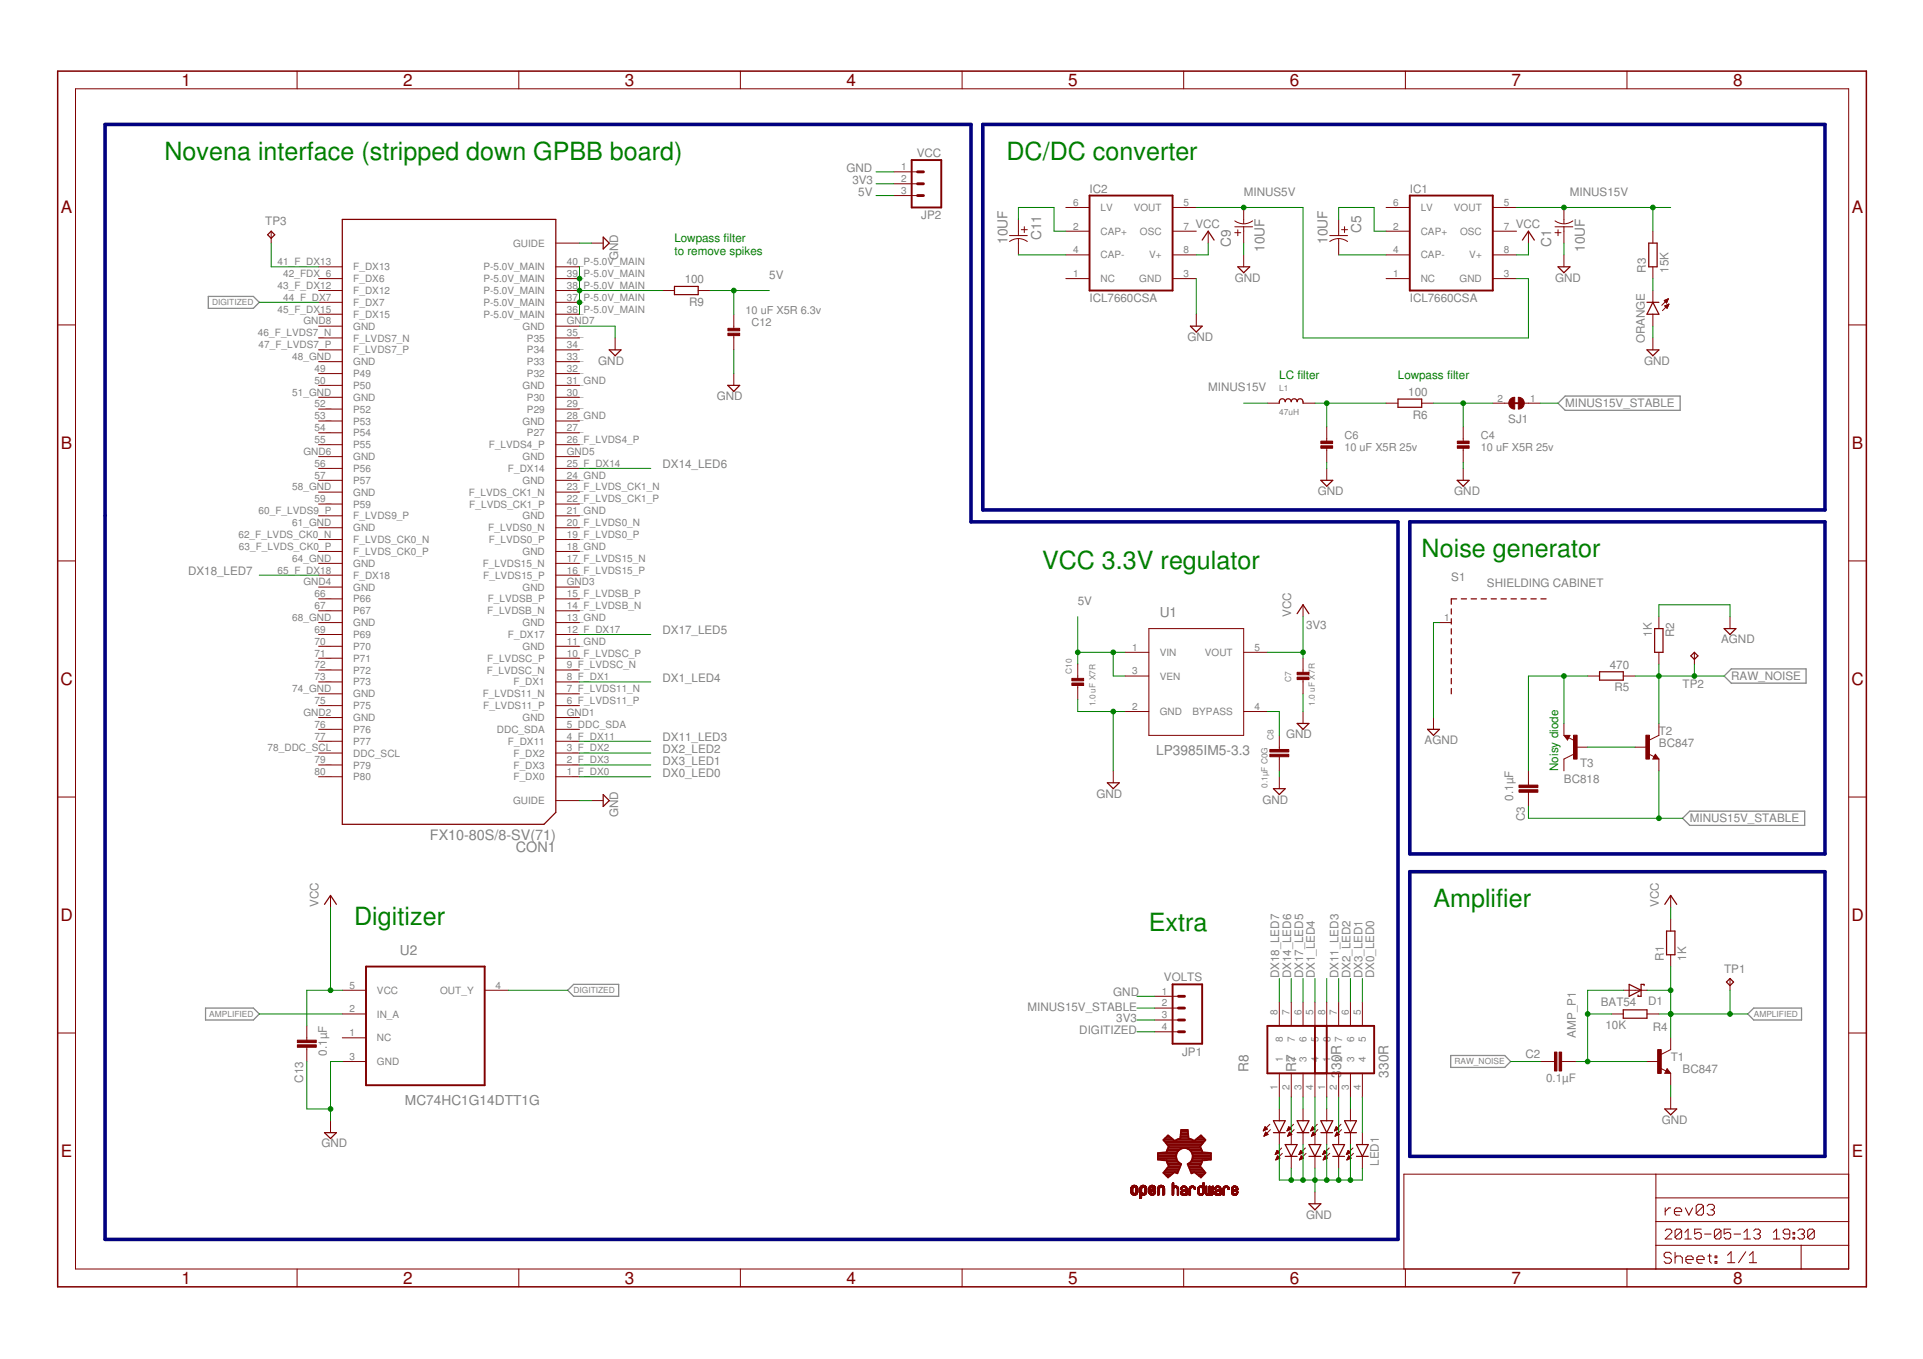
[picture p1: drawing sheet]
<svg xmlns="http://www.w3.org/2000/svg" width="297mm" height="210mm" viewBox="0 0 297 210" stroke-linecap="round" stroke-linejoin="round" font-family="sans-serif">
<defs><g id="words">
<g font-size="3.9" fill="#008000">
<text x="25.4" y="24.7">Novena interface (stripped down GPBB board)</text>
<text x="155.5" y="24.7">DC/DC converter</text>
<text x="161" y="87.9">VCC 3.3V regulator</text>
<text x="219.6" y="86.1">Noise generator</text>
<text x="54.7" y="142.9">Digitizer</text>
<text x="177.5" y="143.8">Extra</text>
<text x="221.4" y="140.1">Amplifier</text>
</g>
<g font-size="2.6" fill="#800000">
<text x="28" y="13.3">1</text>
<text x="62.3" y="13.3">2</text>
<text x="96.5" y="13.3">3</text>
<text x="130.7" y="13.3">4</text>
<text x="165" y="13.3">5</text>
<text x="199.2" y="13.3">6</text>
<text x="233.5" y="13.3">7</text>
<text x="267.7" y="13.3">8</text>
<text x="9.4" y="32.9">A</text>
<text x="286.1" y="32.9">A</text>
<text x="9.4" y="69.3">B</text>
<text x="286.1" y="69.3">B</text>
<text x="9.3" y="105.8">C</text>
<text x="286" y="105.8">C</text>
<text x="9.3" y="142.3">D</text>
<text x="286" y="142.3">D</text>
<text x="9.4" y="178.7">E</text>
<text x="286.1" y="178.7">E</text>
<text x="28" y="198.3">1</text>
<text x="62.3" y="198.3">2</text>
<text x="96.5" y="198.3">3</text>
<text x="130.7" y="198.3">4</text>
<text x="165" y="198.3">5</text>
<text x="199.2" y="198.3">6</text>
<text x="233.5" y="198.3">7</text>
<text x="267.7" y="198.3">8</text>
</g>
<g font-size="2.2" fill="#808080">
<text x="66.4" y="129.8">FX10-80S/8-SV(71)</text>
<text x="79.7" y="131.6">CON1</text>
</g>
<g font-size="2.1" fill="#808080">
<text x="210.3" y="35.9" transform="rotate(-90 210.3 35.9)">C5</text>
<text x="155.6" y="37.7" transform="rotate(-90 155.6 37.7)">10UF</text>
<text x="160.8" y="37.1" transform="rotate(-90 160.8 37.1)">C11</text>
<text x="190.1" y="38.2" transform="rotate(-90 190.1 38.2)">C9</text>
<text x="195.3" y="38.9" transform="rotate(-90 195.3 38.9)">10UF</text>
<text x="205.1" y="37.7" transform="rotate(-90 205.1 37.7)">10UF</text>
<text x="239.6" y="38.2" transform="rotate(-90 239.6 38.2)">C1</text>
<text x="244.8" y="38.9" transform="rotate(-90 244.8 38.9)">10UF</text>
<text x="179.1" y="95.3">U1</text>
<text x="178.6" y="116.7">LP3985IM5-3.3</text>
<text x="61.8" y="147.6">U2</text>
<text x="192.9" y="165.5" transform="rotate(-90 192.9 165.5)">R8</text>
<text x="200.2" y="165.5" transform="rotate(-90 200.2 165.5)">R7</text>
<text x="207.2" y="166.4" transform="rotate(-90 207.2 166.4)">3</text>
<text x="207.2" y="165.3" transform="rotate(-90 207.2 165.3)">30R</text>
<text x="214.5" y="166.4" transform="rotate(-90 214.5 166.4)">330R</text>
<text x="62.6" y="170.7">MC74HC1G14DTT1G</text>
</g>
<g font-size="1.8" fill="#808080">
<text x="130.7" y="26.6">GND</text>
<text x="131.7" y="28.4">3V3</text>
<text x="141.6" y="24.2">VCC</text>
<text x="168.3" y="29.8">IC2</text>
<text x="217.8" y="29.8">IC1</text>
<text x="41" y="34.8">TP3</text>
<text x="132.6" y="30.2">5V</text>
<text x="142.3" y="33.9">JP2</text>
<text x="184.7" y="35.2">VCC</text>
<text x="192.1" y="30.2">MINUS5V</text>
<text x="234.1" y="35.2">VCC</text>
<text x="242.5" y="30.2">MINUS15V</text>
<text x="95.5" y="40.1" transform="rotate(-90 95.5 40.1)">GND</text>
<text x="105.8" y="43.8">100</text>
<text x="106.5" y="47.2">R9</text>
<text x="118.8" y="43">5V</text>
<text x="168.3" y="46.7">ICL7660CSA</text>
<text x="190.7" y="43.5">GND</text>
<text x="217.8" y="46.7">ICL7660CSA</text>
<text x="240.2" y="43.5">GND</text>
<text x="254.2" y="42.1" transform="rotate(-90 254.2 42.1)">R3</text>
<text x="257.7" y="42.1" transform="rotate(-90 257.7 42.1)">15K</text>
<text x="183.4" y="52.7">GND</text>
<text x="254" y="53" transform="rotate(-90 254 53)">ORANGE</text>
<text x="92.4" y="56.3">GND</text>
<text x="253.9" y="56.3">GND</text>
<text x="110.7" y="61.8">GND</text>
<text x="186.6" y="60.4">MINUS15V</text>
<text x="217.5" y="61.2">100</text>
<text x="218.2" y="64.6">R6</text>
<text x="233" y="65.4">SJ1</text>
<text x="241.8" y="62.9">MINUS15V_STABLE</text>
<text x="102.3" y="72.4">DX14_LED6</text>
<text x="203.6" y="76.5">GND</text>
<text x="224.6" y="76.5">GND</text>
<text x="29.1" y="88.8">DX18_LED7</text>
<text x="224.2" y="89.8">S1</text>
<text x="166.5" y="93.4">5V</text>
<text x="199.4" y="95.3" transform="rotate(-90 199.4 95.3)">VCC</text>
<text x="229.7" y="90.7">SHIELDING CABINET</text>
<text x="102.3" y="98">DX17_LED5</text>
<text x="201.7" y="97.1">3V3</text>
<text x="255.1" y="98.4" transform="rotate(-90 255.1 98.4)">1K</text>
<text x="258.6" y="98.5" transform="rotate(-90 258.6 98.5)">R2</text>
<text x="265.9" y="99.4">AGND</text>
<text x="102.3" y="105.3">DX1_LED4</text>
<text x="248.7" y="103.3">470</text>
<text x="249.4" y="106.8">R5</text>
<text x="259.9" y="106.2">TP2</text>
<text x="267.4" y="105.1">RAW_NOISE</text>
<text x="256.2" y="113.6">T2</text>
<text x="102.3" y="120">DX0_LED0</text>
<text x="102.3" y="118.2">DX3_LED1</text>
<text x="102.3" y="116.3">DX2_LED2</text>
<text x="102.3" y="114.5">DX11_LED3</text>
<text x="198.7" y="114">GND</text>
<text x="220.1" y="114.9">AGND</text>
<text x="244.1" y="118.5">T3</text>
<text x="256.2" y="115.4">BC847</text>
<text x="169.4" y="123.2">GND</text>
<text x="195" y="124.1">GND</text>
<text x="233.7" y="123.7" transform="rotate(-90 233.7 123.7)">0.1µF</text>
<text x="241.6" y="120.9">BC818</text>
<text x="95.5" y="126.3" transform="rotate(-90 95.5 126.3)">GND</text>
<text x="235.5" y="126.8" transform="rotate(-90 235.5 126.8)">C3</text>
<text x="261" y="127">MINUS15V_STABLE</text>
<text x="49.2" y="140.1" transform="rotate(-90 49.2 140.1)">VCC</text>
<text x="256.2" y="140.1" transform="rotate(-90 256.2 140.1)">VCC</text>
<text x="257" y="148.4" transform="rotate(-90 257 148.4)">R1</text>
<text x="260.5" y="148.4" transform="rotate(-90 260.5 148.4)">1K</text>
<text x="172" y="153.9">GND</text>
<text x="179.8" y="151.5">VOLTS</text>
<text x="197.6" y="151.1" transform="rotate(-90 197.6 151.1)">DX18_LED7</text>
<text x="199.4" y="151.1" transform="rotate(-90 199.4 151.1)">DX14_LED6</text>
<text x="201.3" y="151.1" transform="rotate(-90 201.3 151.1)">DX17_LED5</text>
<text x="203.1" y="151.1" transform="rotate(-90 203.1 151.1)">DX1_LED4</text>
<text x="206.8" y="151.1" transform="rotate(-90 206.8 151.1)">DX11_LED3</text>
<text x="208.6" y="151.1" transform="rotate(-90 208.6 151.1)">DX2_LED2</text>
<text x="210.4" y="151.1" transform="rotate(-90 210.4 151.1)">DX3_LED1</text>
<text x="212.3" y="151.1" transform="rotate(-90 212.3 151.1)">DX0_LED0</text>
<text x="247.3" y="155.4">BAT54</text>
<text x="254.6" y="155.2">D1</text>
<text x="266.3" y="150.2">TP1</text>
<text x="158.7" y="156.1">MINUS15V_STABLE</text>
<text x="166.7" y="159.7">DIGITIZED</text>
<text x="172.4" y="157.9">3V3</text>
<text x="243.4" y="160.3" transform="rotate(-90 243.4 160.3)">AMP_P1</text>
<text x="248" y="159">10K</text>
<text x="255.3" y="159.2">R4</text>
<text x="46.8" y="167.2" transform="rotate(-90 46.8 167.2)">C13</text>
<text x="50.5" y="163" transform="rotate(-90 50.5 163)">0.1µF</text>
<text x="182.6" y="163">JP1</text>
<text x="235.6" y="163.4">C2</text>
<text x="238.8" y="167.1">0.1µF</text>
<text x="258.1" y="164">T1</text>
<text x="259.9" y="165.8">BC847</text>
<text x="256.7" y="173.6">GND</text>
<text x="49.7" y="177.2">GND</text>
<text x="213" y="180.1" transform="rotate(-90 213 180.1)">LED1</text>
<text x="201.7" y="188.2">GND</text>
</g>
<g font-size="1.8" fill="#008000">
<text x="104.2" y="37.4">Lowpass filter</text>
<text x="104.2" y="39.4">to remove spikes</text>
<text x="197.6" y="58.6">LC filter</text>
<text x="215.9" y="58.6">Lowpass filter</text>
<text x="240.7" y="119.1" transform="rotate(-90 240.7 119.1)">Noisy diode</text>
</g>
<g font-size="1.7" fill="#808080">
<text x="115.2" y="48.5">10 uF X5R 6.3v</text>
<text x="116.1" y="50.4">C12</text>
<text x="207.7" y="69.6">10 uF X5R 25v</text>
<text x="207.7" y="67.8">C6</text>
<text x="228.8" y="69.6">10 uF X5R 25v</text>
<text x="228.8" y="67.8">C4</text>
</g>
<g font-size="1.5" fill="#808080">
<text x="139.2" y="26.3">1</text>
<text x="139.2" y="28.1">2</text>
<text x="139.2" y="30">3</text>
<text x="165.7" y="31.8">6</text>
<text x="165.7" y="35.5">2</text>
<text x="170" y="32.6">LV</text>
<text x="175.1" y="32.6">VOUT</text>
<text x="182.8" y="31.8">5</text>
<text x="182.8" y="35.5">7</text>
<text x="215.2" y="31.8">6</text>
<text x="215.2" y="35.5">2</text>
<text x="219.5" y="32.6">LV</text>
<text x="224.6" y="32.6">VOUT</text>
<text x="232.3" y="31.8">5</text>
<text x="232.3" y="35.5">7</text>
<text x="42.9" y="40.9">41_F_DX13</text>
<text x="54.6" y="41.8">F_DX13</text>
<text x="74.7" y="41.8">P-5.0V_MAIN</text>
<text x="79.3" y="38.1">GUIDE</text>
<text x="87.5" y="40.9">40_P-5.0V_MAIN</text>
<text x="165.7" y="39.1">4</text>
<text x="170" y="39.9">CAP-</text>
<text x="170" y="36.3">CAP+</text>
<text x="176.1" y="36.3">OSC</text>
<text x="177.5" y="39.9">V+</text>
<text x="182.8" y="39.1">8</text>
<text x="215.2" y="39.1">4</text>
<text x="219.5" y="39.9">CAP-</text>
<text x="219.5" y="36.3">CAP+</text>
<text x="225.5" y="36.3">OSC</text>
<text x="227" y="39.9">V+</text>
<text x="232.3" y="39.1">8</text>
<text x="42.9" y="44.6">43_F_DX12</text>
<text x="43.7" y="46.4">44_F_DX7</text>
<text x="43.7" y="42.8">42_FDX_6</text>
<text x="54.6" y="47.3">F_DX7</text>
<text x="54.6" y="45.4">F_DX12</text>
<text x="54.6" y="43.6">F_DX6</text>
<text x="74.7" y="47.3">P-5.0V_MAIN</text>
<text x="74.7" y="45.4">P-5.0V_MAIN</text>
<text x="74.7" y="43.6">P-5.0V_MAIN</text>
<text x="87.5" y="46.4">37_P-5.0V_MAIN</text>
<text x="87.5" y="44.6">38_P-5.0V_MAIN</text>
<text x="87.5" y="42.8">39_P-5.0V_MAIN</text>
<text x="165.7" y="42.8">1</text>
<text x="170" y="43.6">NC</text>
<text x="176" y="43.6">GND</text>
<text x="182.8" y="42.8">3</text>
<text x="215.2" y="42.8">1</text>
<text x="219.5" y="43.6">NC</text>
<text x="225.5" y="43.6">GND</text>
<text x="232.3" y="42.8">3</text>
<text x="39.8" y="51.9">46_F_LVDS7_N</text>
<text x="39.9" y="53.8">47_F_LVDS7_P</text>
<text x="42.9" y="48.3">45_F_DX15</text>
<text x="46.9" y="50.1">GND8</text>
<text x="54.6" y="50.9">GND</text>
<text x="54.6" y="52.7">F_LVDS7_N</text>
<text x="54.6" y="49.1">F_DX15</text>
<text x="74.7" y="49.1">P-5.0V_MAIN</text>
<text x="80.7" y="50.9">GND</text>
<text x="81.4" y="52.7">P35</text>
<text x="87.5" y="50.1">GND7</text>
<text x="87.5" y="53.8">34_</text>
<text x="87.5" y="51.9">35_</text>
<text x="87.5" y="48.3">36_P-5.0V_MAIN</text>
<text x="45.1" y="55.6">48_GND</text>
<text x="48.6" y="59.3">50_</text>
<text x="48.6" y="57.4">49_</text>
<text x="54.6" y="58.2">P49</text>
<text x="54.6" y="56.4">GND</text>
<text x="54.6" y="54.6">F_LVDS7_P</text>
<text x="81.4" y="58.2">P32</text>
<text x="81.4" y="56.4">P33</text>
<text x="81.4" y="54.6">P34</text>
<text x="87.5" y="59.3">31_GND</text>
<text x="87.5" y="57.4">32_</text>
<text x="87.5" y="55.6">33_</text>
<text x="45.1" y="61.1">51_GND</text>
<text x="48.6" y="64.8">53_</text>
<text x="48.6" y="62.9">52_</text>
<text x="54.6" y="65.6">P53</text>
<text x="54.6" y="63.7">P52</text>
<text x="54.6" y="61.9">GND</text>
<text x="54.6" y="60.1">P50</text>
<text x="80.7" y="65.6">GND</text>
<text x="80.7" y="60.1">GND</text>
<text x="81.4" y="63.7">P29</text>
<text x="81.4" y="61.9">P30</text>
<text x="87.5" y="64.8">28_GND</text>
<text x="87.5" y="62.9">29_</text>
<text x="87.5" y="61.1">30_</text>
<text x="231.3" y="62">2</text>
<text x="236.3" y="62">1</text>
<text x="46.9" y="70.3">GND6</text>
<text x="48.6" y="68.4">55_</text>
<text x="48.6" y="66.6">54_</text>
<text x="54.6" y="71.1">GND</text>
<text x="54.6" y="69.2">P55</text>
<text x="54.6" y="67.4">P54</text>
<text x="75.5" y="69.2">F_LVDS4_P</text>
<text x="80.7" y="71.1">GND</text>
<text x="81.4" y="67.4">P27</text>
<text x="87.5" y="70.3">GND5</text>
<text x="87.5" y="68.4">26_F_LVDS4_P</text>
<text x="87.5" y="66.6">27_</text>
<text x="45.1" y="75.8">58_GND</text>
<text x="48.6" y="77.6">59_</text>
<text x="48.6" y="73.9">57_</text>
<text x="48.6" y="72.1">56_</text>
<text x="54.6" y="76.6">GND</text>
<text x="54.6" y="74.7">P57</text>
<text x="54.6" y="72.9">P56</text>
<text x="72.4" y="76.6">F_LVDS_CK1_N</text>
<text x="78.5" y="72.9">F_DX14</text>
<text x="80.7" y="74.7">GND</text>
<text x="87.5" y="77.6">22_F_LVDS_CK1_P</text>
<text x="87.5" y="75.8">23_F_LVDS_CK1_N</text>
<text x="87.5" y="73.9">24_GND</text>
<text x="87.5" y="72.1">25_F_DX14</text>
<text x="36.8" y="83.1">62_F_LVDS_CK0_N</text>
<text x="39.9" y="79.4">60_F_LVDS9_P</text>
<text x="45.1" y="81.3">61_GND</text>
<text x="54.6" y="83.9">F_LVDS_CK0_N</text>
<text x="54.6" y="82.1">GND</text>
<text x="54.6" y="80.2">F_LVDS9_P</text>
<text x="54.6" y="78.4">P59</text>
<text x="72.5" y="78.4">F_LVDS_CK1_P</text>
<text x="75.4" y="82.1">F_LVDS0_N</text>
<text x="75.5" y="83.9">F_LVDS0_P</text>
<text x="80.7" y="80.2">GND</text>
<text x="87.5" y="83.1">19_F_LVDS0_P</text>
<text x="87.5" y="81.3">20_F_LVDS0_N</text>
<text x="87.5" y="79.4">21_GND</text>
<text x="36.9" y="84.9">63_F_LVDS_CK0_P</text>
<text x="42.9" y="88.6">65_F_DX18</text>
<text x="45.1" y="86.7">64_GND</text>
<text x="54.6" y="89.4">F_DX18</text>
<text x="54.6" y="87.6">GND</text>
<text x="54.6" y="85.7">F_LVDS_CK0_P</text>
<text x="74.6" y="87.6">F_LVDS15_N</text>
<text x="74.6" y="89.4">F_LVDS15_P</text>
<text x="80.7" y="85.7">GND</text>
<text x="87.5" y="88.6">16_F_LVDS15_P</text>
<text x="87.5" y="86.7">17_F_LVDS15_N</text>
<text x="87.5" y="84.9">18_GND</text>
<text x="45.1" y="95.9">68_GND</text>
<text x="46.9" y="90.4">GND4</text>
<text x="48.6" y="94.1">67_</text>
<text x="48.6" y="92.2">66_</text>
<text x="54.6" y="91.2">GND</text>
<text x="54.6" y="94.9">P67</text>
<text x="54.6" y="93.1">P66</text>
<text x="75.3" y="94.9">F_LVDSB_N</text>
<text x="75.3" y="93.1">F_LVDSB_P</text>
<text x="80.7" y="91.2">GND</text>
<text x="87.5" y="90.4">GND3</text>
<text x="87.5" y="95.9">13_GND</text>
<text x="87.5" y="94.1">14_F_LVDSB_N</text>
<text x="87.5" y="92.2">15_F_LVDSB_P</text>
<text x="223.1" y="95.9">1</text>
<text x="48.6" y="101.4">71_</text>
<text x="48.6" y="99.6">70_</text>
<text x="48.6" y="97.7">69_</text>
<text x="54.6" y="100.4">P70</text>
<text x="54.6" y="98.5">P69</text>
<text x="54.6" y="96.7">GND</text>
<text x="78.5" y="98.5">F_DX17</text>
<text x="80.7" y="100.4">GND</text>
<text x="80.7" y="96.7">GND</text>
<text x="87.5" y="101.4">10_F_LVDSC_P</text>
<text x="87.5" y="99.6">11_GND</text>
<text x="87.5" y="97.7">12_F_DX17</text>
<text x="174.9" y="100.5">1</text>
<text x="179.1" y="101.3">VIN</text>
<text x="186.1" y="101.3">VOUT</text>
<text x="193.8" y="100.5">5</text>
<text x="45.1" y="106.9">74_GND</text>
<text x="48.6" y="105.1">73_</text>
<text x="48.6" y="103.2">72_</text>
<text x="54.6" y="107.7">GND</text>
<text x="54.6" y="105.9">P73</text>
<text x="54.6" y="104">P72</text>
<text x="54.6" y="102.2">P71</text>
<text x="74.6" y="107.7">F_LVDS11_N</text>
<text x="75.2" y="104">F_LVDSC_N</text>
<text x="75.3" y="102.2">F_LVDSC_P</text>
<text x="79.3" y="105.9">F_DX1</text>
<text x="87.5" y="106.9">7_F_LVDS11_N</text>
<text x="87.5" y="105.1">8_F_DX1</text>
<text x="87.5" y="103.2">9_F_LVDSC_N</text>
<text x="174.9" y="104.2">3</text>
<text x="179.1" y="105">VEN</text>
<text x="46.9" y="110.6">GND2</text>
<text x="48.6" y="112.4">76_</text>
<text x="48.6" y="108.7">75_</text>
<text x="54.6" y="111.4">GND</text>
<text x="54.6" y="113.2">P76</text>
<text x="54.6" y="109.5">P75</text>
<text x="74.6" y="109.5">F_LVDS11_P</text>
<text x="76.7" y="113.2">DDC_SDA</text>
<text x="80.7" y="111.4">GND</text>
<text x="87.5" y="110.6">GND1</text>
<text x="87.5" y="112.4">5_DDC_SDA</text>
<text x="87.5" y="108.7">6_F_LVDS11_P</text>
<text x="174.9" y="109.6">2</text>
<text x="179.1" y="110.5">GND</text>
<text x="184.2" y="110.5">BYPASS</text>
<text x="193.8" y="109.6">4</text>
<text x="41.3" y="116.1">78_DDC_SCL</text>
<text x="48.6" y="119.7">80_</text>
<text x="48.6" y="117.9">79_</text>
<text x="48.6" y="114.2">77_</text>
<text x="54.6" y="118.7">P79</text>
<text x="54.6" y="116.9">DDC_SCL</text>
<text x="54.6" y="115">P77</text>
<text x="78.5" y="115">F_DX11</text>
<text x="79.3" y="118.7">F_DX3</text>
<text x="79.3" y="116.9">F_DX2</text>
<text x="87.5" y="119.7">1_F_DX0</text>
<text x="87.5" y="117.9">2_F_DX3</text>
<text x="87.5" y="116.1">3_F_DX2</text>
<text x="87.5" y="114.2">4_F_DX11</text>
<text x="54.6" y="120.5">P80</text>
<text x="79.3" y="124.2">GUIDE</text>
<text x="79.3" y="120.5">F_DX0</text>
<text x="54" y="152.7">5</text>
<text x="58.2" y="153.5">VCC</text>
<text x="68" y="153.5">OUT_Y</text>
<text x="76.6" y="152.7">4</text>
<text x="179.5" y="153.6">1</text>
<text x="179.5" y="155.4">2</text>
<text x="54" y="156.4">2</text>
<text x="54" y="160">1</text>
<text x="58.2" y="157.2">IN_A</text>
<text x="58.2" y="160.8">NC</text>
<text x="179.5" y="157.3">3</text>
<text x="179.5" y="159.1">4</text>
<text x="197.4" y="156.8" transform="rotate(-90 197.4 156.8)">8</text>
<text x="198.2" y="161" transform="rotate(-90 198.2 161)">8</text>
<text x="199.2" y="156.8" transform="rotate(-90 199.2 156.8)">7</text>
<text x="200" y="161" transform="rotate(-90 200 161)">7</text>
<text x="201" y="156.8" transform="rotate(-90 201 156.8)">6</text>
<text x="201.8" y="161" transform="rotate(-90 201.8 161)">6</text>
<text x="202.9" y="156.8" transform="rotate(-90 202.9 156.8)">5</text>
<text x="203.7" y="161" transform="rotate(-90 203.7 161)">5</text>
<text x="204.7" y="156.8" transform="rotate(-90 204.7 156.8)">8</text>
<text x="205.5" y="161" transform="rotate(-90 205.5 161)">8</text>
<text x="206.5" y="156.8" transform="rotate(-90 206.5 156.8)">7</text>
<text x="207.3" y="161" transform="rotate(-90 207.3 161)">7</text>
<text x="208.3" y="156.8" transform="rotate(-90 208.3 156.8)">6</text>
<text x="209.2" y="161" transform="rotate(-90 209.2 161)">6</text>
<text x="210.2" y="156.8" transform="rotate(-90 210.2 156.8)">5</text>
<text x="211" y="161" transform="rotate(-90 211 161)">5</text>
<text x="54" y="163.7">3</text>
<text x="58.2" y="164.5">GND</text>
<text x="198.2" y="164.1" transform="rotate(-90 198.2 164.1)">1</text>
<text x="200" y="164.1" transform="rotate(-90 200 164.1)">2</text>
<text x="201.8" y="164.1" transform="rotate(-90 201.8 164.1)">3</text>
<text x="203.7" y="164.1" transform="rotate(-90 203.7 164.1)">4</text>
<text x="205.5" y="164.1" transform="rotate(-90 205.5 164.1)">1</text>
<text x="207.3" y="164.1" transform="rotate(-90 207.3 164.1)">2</text>
<text x="209.2" y="164.1" transform="rotate(-90 209.2 164.1)">3</text>
<text x="211" y="164.1" transform="rotate(-90 211 164.1)">4</text>
<text x="197.4" y="168.3" transform="rotate(-90 197.4 168.3)">1</text>
<text x="199.2" y="168.3" transform="rotate(-90 199.2 168.3)">2</text>
<text x="201" y="168.3" transform="rotate(-90 201 168.3)">3</text>
<text x="202.9" y="168.3" transform="rotate(-90 202.9 168.3)">4</text>
<text x="204.7" y="168.3" transform="rotate(-90 204.7 168.3)">1</text>
<text x="206.5" y="168.3" transform="rotate(-90 206.5 168.3)">2</text>
<text x="208.3" y="168.3" transform="rotate(-90 208.3 168.3)">3</text>
<text x="210.2" y="168.3" transform="rotate(-90 210.2 168.3)">4</text>
</g>
<g font-size="1.3" fill="#808080">
<text x="32.8" y="47.2">DIGITIZED</text>
<text x="197.6" y="64.1">47uH</text>
<text x="197.6" y="60.4">L1</text>
<text x="165.5" y="104" transform="rotate(-90 165.5 104)">C10</text>
<text x="199.4" y="105.3" transform="rotate(-90 199.4 105.3)">C7</text>
<text x="169.2" y="109.1" transform="rotate(-90 169.2 109.1)">1.0 uF X7R</text>
<text x="203.1" y="109" transform="rotate(-90 203.1 109)">1.0 uF X7R</text>
<text x="196.7" y="114.3" transform="rotate(-90 196.7 114.3)">C8</text>
<text x="195.8" y="121.7" transform="rotate(-90 195.8 121.7)">0.1µF C0G</text>
<text x="88.6" y="153.4">DIGITIZED</text>
<text x="32.3" y="157.1">AMPLIFIED</text>
<text x="270.9" y="157.1">AMPLIFIED</text>
<text x="224.7" y="164.4">RAW_NOISE</text>
</g>
</g></defs>
<path d="M32.2 45.8h6.9l.9 .9-.9 .9h-6.9zM240.7 62.3l1.1-1.1h17.7v2.2h-17.7zM267.4 103.3h11.6v2.2h-11.6l-1.1-1.1zM259.9 126.4l1.1-1.1h17.8v2.2h-17.8zM31.7 155.7h7.4l.9 .9-.9 .9h-7.4zM88.6 152h7v1.9h-7l-.9-.9zM270 156.6l.9-.9h7.4v1.8h-7.4zM224.1 163h8.3l.9 1-.9 .9h-8.3z" fill="none" stroke="#808080" stroke-width=".19"/>
<g fill="none" stroke="#800000" stroke-width=".19">
<path d="M41.3 36.3l.6-.6 .5 .6-.5 .5zM52.9 33.9h33v91.6l-1.9 1.8h-31.1zM93.2 36.6l.9 .9-.9 1zM185.7 37.1l.9-1.4 .9 1.4M235.2 37.1l.9-1.4 .9 1.4M254.7 37.5h1.3v3.7h-1.3zM94.1 54h1.8l-.9 .9zM104.2 44.2h3.6v1.3h-3.6zM112.4 59.5h1.9l-1 1zM183.9 50.4h1.8l-.9 .9zM191.2 41.2h1.8l-.9 .9zM240.7 41.2h1.8l-.9 .9z"/>
<path d="M254.4 54h1.8l-.9 .9zM254.4 46.7h1.8M255.3 46.7l.9 1.8h-1.8zM197.6 62.3a.48 .48 0 0 1 .3-.7 .48 .48 0 0 1 .6 .4 .47 .47 0 0 1 .5-.4 .47 .47 0 0 1 .5 .4 .46 .46 0 0 1 .4-.4 .46 .46 0 0 1 .5 .4 .48 .48 0 0 1 .6-.4 .48 .48 0 0 1 .3 .7M204 74.2h1.9l-1 .9zM215.9 61.6h3.7v1.3h-3.7zM225.1 74.2h1.8l-.9 .9zM200.4 94.8l.9-1.4 .9 1.4M224.2 94v.8M224.2 95.6v.8M224.2 97.1v.8M224.2 98.7v.8"/>
<path d="M225 92.5h-.8v.8M225.7 92.5h.8M227.2 92.5h.9M228.8 92.5h.8M230.3 92.5h.8M231.9 92.5h.8M233.4 92.5h.8M234.9 92.5h.9M236.5 92.5h.8M238 92.5h.8M255.6 97.1h1.3v3.7h-1.3zM266.3 97.1h1.8l-.9 .9z"/>
<path d="M200.4 111.7h1.8l-.9 .9zM220.5 112.6h1.9l-1 1zM224.2 100.2v.8M224.2 101.7v.9M224.2 103.3v.8M224.2 104.8v.8M224.2 106.3v.9M242.3 113.7h-.5l.3 .4 .2-.4h-.3l.1 .2M247.1 103.8h3.6v1.3h-3.6zM255.7 116.9l.1 .2h-.3l.2-.4 .4 .4h-.6M261.2 101.3l.5-.5 .6 .5-.6 .6zM50.1 139.7l1-1.4 .9 1.4"/>
<path d="M93.2 122.7l.9 1-.9 .9zM171 120.9h1.9l-.9 .9zM196.7 121.8h1.8l-.9 .9zM257.2 139.7l.9-1.4 .9 1.4M250.7 156h3.7v1.3h-3.7zM251.7 152l1.8 1-1.8 .9zM254 152.2v-.2h-.5v1.9h-.5v-.2M257.4 143.8h1.3v3.7h-1.3zM266.7 151.7l.5-.6 .6 .6-.6 .5zM50.1 174.9h1.9l-.9 1zM196.7 174.9h1.8M196.7 173.1h1.8l-.9 1.8z"/>
<path d="M198.5 178.6h1.9M198.5 176.8h1.9l-.9 1.8zM200.4 174.9h1.8M200.4 173.1h1.8l-.9 1.8zM202.2 178.6h1.8M202.2 176.8h1.8l-.9 1.8zM204 174.9h1.9M204 173.1h1.9l-1 1.8zM205.9 178.6h1.8M205.9 176.8h1.8l-.9 1.8zM207.7 173.1h1.8l-.9 1.8zM207.7 174.9h1.8"/>
<path d="M209.5 176.8h1.8l-.9 1.8zM209.5 178.6h1.8M257.2 171.3h1.8l-.9 .9zM257.5 165.4l.1 .2h-.3l.2-.4 .4 .5h-.6M202.2 185.9h1.8l-.9 1z"/>
</g>
<g fill="none" stroke="#800000" stroke-width=".15">
<path d="M11.7 13.7h273.9v182.3h-273.9zM45.9 11v2.7M80.1 11v2.7M114.4 11v2.7M148.6 11v2.7M182.8 11v2.7M217.1 11v2.7M251.3 11v2.7M41.9 35.7v1.8M85.9 37.5h3.6M91.4 37.5h1.8M138.1 26.5h3.6"/>
<path d="M138.1 28.4h3.6M138.1 30.2h3.6M155.9 37.3a2.31 2.31 0 0 1 2.8 0M155.9 36.4h2.8M157.3 33.9v2.5M157.3 36.9v2.5M157.8 35.5h.9M158.2 35v.9M164.6 32h3.7M164.6 39.4h3.7M164.6 35.7h3.7M181.1 32h3.7"/>
<path d="M181.1 39.4h3.7M181.1 35.7h3.7M186.6 35.7v1.8M190.7 34.1a2.31 2.31 0 0 0 2.8 0M190.7 35.9h1M190.7 35h2.8M191.2 35.5v.9M192.1 32v2.6M192.1 35v2.5M192.1 39.4v1.8M205.4 37.3a2.31 2.31 0 0 1 2.8 0M205.4 36.4h2.8"/>
<path d="M206.8 33.9v2.5M206.8 36.9v2.5M207.2 35.5h1M207.7 35v.9M214.1 32h3.7M214.1 39.4h3.7M214.1 35.7h3.7M230.6 32h3.7M230.6 39.4h3.7M230.6 35.7h3.7M236.1 35.7v1.8M240.2 34.1a2.31 2.31 0 0 0 2.8 0"/>
<path d="M240.2 35.9h.9M240.2 35h2.8M240.7 35.5v.9M241.6 32v2.6M241.6 35v2.5M241.6 39.4v1.8M255.3 35.7v1.8M8.9 50.2h2.8M49.2 50.4h3.7M49.2 59.5h3.7M49.2 57.7h3.7M49.2 55.9h3.7"/>
<path d="M49.2 54h3.7M49.2 52.2h3.7M49.2 48.5h3.7M49.2 46.7h3.7M49.2 44.9h3.7M49.2 43h3.7M49.2 41.2h3.7M85.9 50.4h3.6M85.9 59.5h3.6M85.9 57.7h3.6M85.9 55.9h3.6M85.9 54h3.6"/>
<path d="M85.9 52.2h3.6M85.9 48.5h3.6M85.9 46.7h3.6M85.9 44.9h3.6M85.9 43h3.6M85.9 41.2h3.6M95 52.2v1.8M102.3 44.9h1.9M107.8 44.9h1.9M113.3 48.5v2.4M113.3 51.6v2.4M113.3 57.7v1.8"/>
<path d="M164.6 43h3.7M181.1 43h3.7M184.8 48.5v1.9M214.1 43h3.7M230.6 43h3.7M255.3 41.2v1.8M255.3 44.9v1.8M255.3 48.5v1.9M255.3 52.2v1.8M257.1 46.4l.6-.3-.3 .7zM257.1 46.5h.5M257.2 47.2l.6-.2-.3 .6z"/>
<path d="M257.2 47.2h.5M257.2 46.5h.3M257.2 46.4h.4M257.2 47.3h.4M257.3 46.6h.2M257.3 47.4h.3M257.3 46.7h.2M257.4 47.2h.3M257.4 46.3h.2M257.4 47.5h.2M257.4 46.8h.1M257.5 47.6h.1"/>
<path d="M257.5 46.2h.2M257.6 47.1h.1M257.7 46.1l-1 1.1M257.7 47h.1M257.8 47l-1 1M285.6 50.2h2.7M49.2 70.5h3.7M49.2 79.7h3.7M49.2 77.9h3.7M49.2 76h3.7M49.2 74.2h3.7M49.2 72.3h3.7"/>
<path d="M49.2 68.7h3.7M49.2 66.8h3.7M49.2 65h3.7M49.2 63.2h3.7M49.2 61.4h3.7M85.9 70.5h3.6M85.9 79.7h3.6M85.9 77.9h3.6M85.9 76h3.6M85.9 74.2h3.6M85.9 72.3h3.6M85.9 68.7h3.6"/>
<path d="M85.9 66.8h3.6M85.9 65h3.6M85.9 63.2h3.6M85.9 61.4h3.6M195.8 62.3h1.8M201.3 62.3h1.8M204.9 65.9v2.4M204.9 69v2.4M204.9 72.3v1.9M214.1 62.3h1.8M219.6 62.3h1.8M226 65.9v2.4"/>
<path d="M226 69v2.4M226 72.3v1.9M230.6 62.3h2.5M235.4 62.3h2.5M8.9 86.6h2.8M49.2 90.7h3.7M49.2 99.8h3.7M49.2 98h3.7M49.2 96.2h3.7M49.2 94.3h3.7M49.2 92.5h3.7M49.2 88.8h3.7"/>
<path d="M49.2 87h3.7M49.2 85.2h3.7M49.2 83.3h3.7M49.2 81.5h3.7M85.9 90.7h3.6M85.9 99.8h3.6M85.9 98h3.6M85.9 96.2h3.6M85.9 94.3h3.6M85.9 92.5h3.6M85.9 88.8h3.6M85.9 87h3.6"/>
<path d="M85.9 85.2h3.6M85.9 83.3h3.6M85.9 81.5h3.6M177.5 97.1h14.6v16.5h-14.6zM201.3 93.4v1.8M222.4 96.2h1.8M256.2 95.2v1.9M267.2 95.2v1.9M285.6 86.6h2.7M49.2 110.8h3.7M49.2 120h3.7M49.2 118.2h3.7"/>
<path d="M49.2 116.3h3.7M49.2 114.5h3.7M49.2 112.6h3.7M49.2 109h3.7M49.2 107.2h3.7M49.2 105.3h3.7M49.2 103.5h3.7M49.2 101.7h3.7M85.9 110.8h3.6M85.9 120h3.6M85.9 118.2h3.6M85.9 116.3h3.6"/>
<path d="M85.9 114.5h3.6M85.9 112.6h3.6M85.9 109h3.6M85.9 107.2h3.6M85.9 105.3h3.6M85.9 103.5h3.6M85.9 101.7h3.6M166.5 102.6v2.4M166.5 105.7v2.4M172 119.1v1.8M173.8 104.4h3.7M173.8 100.8h3.7"/>
<path d="M173.8 109.9h3.7M192.1 100.8h3.7M192.1 109.9h3.7M197.6 113.6v2.2M197.6 116.9v2.2M197.6 120v1.8M201.3 101.7v2.3M201.3 104.8v2.4M201.3 109.9v1.8M221.4 110.8v1.8M236.1 119.1v2.2M241.6 113.6h.9l-.4 .7z"/>
<path d="M241.6 111.7v1.9M242.3 113.9l.9 .5M243.1 116.5l-1.5 .7v1.9M243.4 115.4h1.8M245.2 104.4h1.9M250.7 104.4h1.9M252.6 115.4h1.8M254.6 116.4l.9 .5M255.7 116.5l.5 .7h-.9zM256.2 111.7v1.9l-1.4 .7M256.2 100.8v1.8M256.2 117.2v1.9"/>
<path d="M261.7 100.8v1.8M8.9 123.1h2.8M51.1 138.3v1.8M85.9 123.7h3.6M91.4 123.7h1.8M236.1 122.4v2.2M258.1 138.3v1.8M285.6 123.1h2.7M8.9 159.6h2.8M47.4 158.5v2.2M52.9 156.6h3.6M52.9 153h3.6"/>
<path d="M74.9 153h3.6M178.4 153.9h3.6M178.4 155.7h3.6M178.4 157.5h3.6M178.4 159.4h3.6M197.6 154.8v3.7M199.5 154.8v3.7M201.3 154.8v3.7M203.1 154.8v3.7M204.9 154.8v3.7M206.8 154.8v3.7M208.6 154.8v3.7"/>
<path d="M210.4 154.8v3.7M248.9 156.6h1.8M250.7 153h3.7M254.4 156.6h1.8M258.1 142v1.8M258.1 147.5v1.8M267.2 151.1v1.9M285.6 159.6h2.7M47.4 161.8v2.2M51.1 173.1v1.8M52.9 164h3.6M52.9 160.3h3.6"/>
<path d="M195.1 174.7h.1M195.2 174.6h.1M195.2 174.5h.3M195.2 174.4h.5M195.3 175.4h.1M195.3 174.3h.4M195.3 175.4h.2M195.3 175.3h.4M195.3 174.2h.3M195.3 175.2h.6M195.4 174.1h.1M195.4 175.1h.4"/>
<path d="M195.4 174h.1M195.4 175h.3M195.4 174l-.3 .7M195.4 174l.4 .4-.7 .3M195.5 175h.1M195.5 174.9h.1M195.9 175.2l-.4-.3-.3 .6M195.9 175.2l-.7 .3M196.2 173.7l-1.1 1M196.2 174.5l-1 1M197 178.2h.1M197 178.2h.3"/>
<path d="M197.1 178.1h.4M197.1 179.1h.1M197.1 178h.5M197.1 179h.2M197.1 177.9h.4M197.1 179h.4M197.2 177.9h.2M197.2 178.9h.5M197.2 177.8h.1M197.2 178.8h.4M197.2 177.7h.1M197.3 178.7h.2"/>
<path d="M197.3 177.7l.3 .4-.6 .2zM197.3 178.6h.2M197.3 178.6h.1M197.6 165.8v3.6M197.6 171.3v1.8M197.6 174.9v1.9M197.7 178.9l-.4-.4-.2 .7M197.7 178.9l-.6 .3M198 177.3l-1 1M198.1 178.1l-1 1.1M198.8 174.7h.1M198.8 174.6h.2"/>
<path d="M198.9 174.5h.3M198.9 174.4h.5M198.9 175.4h.1M198.9 174.3h.5M198.9 175.4h.3M199 174.3h.3M199 175.3h.4M199 174.2h.2M199 175.2h.5M199.1 174.1h.1M199.1 175.1h.4M199.1 174h.1"/>
<path d="M199.1 174l-.3 .7M199.1 174l.4 .4-.7 .3M199.1 175h.3M199.1 175h.2M199.2 174.9h.1M199.5 165.8v3.6M199.5 174.9v1.9M199.5 178.6v1.8M199.5 175.2l-.3-.3-.3 .6M199.5 175.2l-.6 .3M199.8 173.7l-1 1M199.9 174.5l-1 1"/>
<path d="M200.7 178.2h.1M200.7 178.2h.3M200.7 178.1h.5M200.7 179.1h.1M200.8 178h.4M200.8 179h.2M200.8 177.9h.4M200.8 179h.4M200.8 177.9h.3M200.9 178.9h.5M200.9 177.8h.1M200.9 178.8h.4"/>
<path d="M200.9 177.7h.1M200.9 178.7h.3M200.9 177.7l.4 .4-.7 .2zM201 178.6h.1M201.3 165.8v3.6M201.3 171.3v1.8M201.3 174.9v1.9M201.4 178.9l-.4-.4-.3 .7M201.4 178.9l-.7 .3M201.6 177.3l-1 1M201.7 178.1l-1 1.1M202.5 174.7h.1"/>
<path d="M202.5 174.6h.2M202.5 174.5h.4M202.6 174.4h.4M202.6 175.4h.1M202.6 174.3h.5M202.6 175.4h.3M202.6 174.3h.4M202.6 175.3h.5M202.7 174.2h.2M202.7 175.2h.5M202.7 174.1h.1M202.7 175.1h.4"/>
<path d="M202.7 174h.1M202.7 174l-.2 .7M202.7 174l.4 .4-.6 .3M202.8 175h.2M202.8 175h.1M202.8 174.9h.1M202.8 174.9l.4 .3-.6 .3zM203.1 165.8v3.6M203.1 174.9v1.9M203.1 178.6v1.8M203.5 173.7l-1 1M203.6 174.5l-1 1"/>
<path d="M204.3 178.2h.2M204.4 178.2h.3M204.4 178.1h.5M204.4 179.1h.1M204.4 178h.5M204.4 179h.3M204.5 177.9h.3M204.5 179h.4M204.5 177.9h.2M204.5 178.9h.5M204.5 177.8h.2M204.5 178.8h.5"/>
<path d="M204.6 177.7h.1M204.6 178.7h.3M204.6 177.7l.3 .4-.6 .2zM204.6 178.6h.2M204.6 178.6h.1M204.7 178.5l.3 .4-.6 .3zM204.9 165.8v3.6M204.9 171.3v1.8M204.9 174.9v1.9M205.3 177.3l-1 1M205.4 178.1l-1 1.1M206.1 174.7h.1"/>
<path d="M206.2 174.6h.1M206.2 174.5h.3M206.2 174.4h.5M206.2 175.4h.2M206.3 174.3h.4M206.3 175.4h.2M206.3 175.3h.4M206.3 174.2h.3M206.4 175.2h.5M206.4 174.1h.1M206.4 175.1h.4M206.4 174l-.3 .7"/>
<path d="M206.4 174l.4 .4-.7 .3M206.4 174h.1M206.4 175h.3M206.4 175h.2M206.5 174.9h.1M206.8 165.8v3.6M206.8 174.9v1.9M206.8 178.6v1.8M206.9 175.2l-.4-.3-.3 .6M206.9 175.2l-.7 .3M207.1 173.7l-1 1M207.2 174.5l-1 1"/>
<path d="M208 178.2h.2M208 178.2h.3M208.1 178.1h.4M208.1 179.1h.1M208.1 178h.5M208.1 179h.2M208.1 177.9h.4M208.1 179h.4M208.2 177.9h.2M208.2 178.9h.5M208.2 177.8h.1M208.2 178.8h.4"/>
<path d="M208.2 177.7l.4 .4-.6 .2zM208.2 177.7h.1M208.2 178.7h.3M208.3 178.6h.2M208.3 178.6h.1M208.6 165.8v3.6M208.6 171.3v1.8M208.6 174.9v1.9M208.7 178.9l-.4-.4-.3 .7M208.7 178.9l-.7 .3M209 177.3l-1 1M209.1 178.1l-1.1 1.1"/>
<path d="M210.4 165.8v3.6M210.4 174.9v1.9M210.4 178.6v1.8M237.9 164h2.2M241.2 164h2.2M254.4 164h1.8M256.5 165l.8 .4M257.5 165.1l.6 .7h-.9zM258.1 160.3v1.8l-1.5 .8M258.1 165.8v1.8M258.1 169.4v1.9M45.9 196v2.8"/>
<path d="M80.1 196v2.8M114.4 196v2.8M148.6 196v2.8M174.7 184.1l.3 .1M174.7 184.1h.3M174.7 184h.3M174.7 183.9h.3M174.7 183.8h.3M174.7 183.7h.3M174.7 183.6h.3M174.7 183.5h.3M174.7 184.3h.4"/>
<path d="M174.7 184.2l.4 .1M174.7 184.2h.3M174.7 183.4h.3M174.7 184.3h.5M174.7 183.4h1M174.8 184.3h.9M174.8 183.3h.9M174.8 184.4h.9M174.8 183.3h.8M174.8 184.4h.8M174.8 184.5h.8M174.8 183.2h.8"/>
<path d="M174.9 183.2h.7M174.9 184.5h.7M174.9 184.5h.6M175 183.1h.5M175 184.6h.5M175 183.5l-.3 .1M175 183.1h.4M175.1 183.4h-.4M175.2 184.6h.1M175.3 183.4h.4M175.3 184.3h.4M175.4 184.3h.3"/>
<path d="M175.4 183.4h.3M175.4 183.5h.3M175.4 184.2h.3M175.5 184.1h.2M175.5 184h.2M175.5 183.9h.2M175.5 183.8h.2M175.5 183.7h.2M175.5 183.6h.2M175.5 183.5h.2M175.7 184.3h-.4M175.7 184.1l-.2 .1"/>
<path d="M176.1 185h.2M176.1 184.9h.2M176.1 184.8h.2M176.1 184.7h.2M176.1 184.6h.2M176.1 184.6h.7M176.1 184.5h.8M176.1 184.4h.9M176.1 184.3h.5M176.1 184.3h.4M176.1 184.2l.3 .1M176.1 184.2h.3"/>
<path d="M176.1 184.1h.3M176.1 184.1h.2M176.1 184h.2M176.1 183.9h.2M176.1 183.8h.2M176.1 183.7h.2M176.1 183.6h.2M176.1 183.5h.3M176.1 185.1h.1M176.1 183.4h.3M176.1 183.3h1M176.2 183.3h.8"/>
<path d="M176.2 183.2h.8M176.3 183.2h.7M176.3 183.2h.6M176.3 185l-.2 .1M176.3 185h-.2M176.3 183.1h.6M176.4 183.5l-.3 .1M176.4 183.1h.3M176.5 183.4h-.4M176.5 184.6h.2M176.7 184.3h.4M176.7 183.4h.4"/>
<path d="M176.8 183.5h.3M176.8 183.4h.3M176.8 184.2h.3M176.8 184.1h.3M176.8 184h.3M176.8 183.9h.3M176.8 183.8h.3M176.8 183.7h.3M176.8 183.6h.3M176.9 184.5l-.8 .1M177 184.5h-.9M177 184.4h-.9"/>
<path d="M177.1 184.3l-1 .1M177.1 183.3l-1 .1M177.1 184.2l-.3 .1M177.1 184.2h-.3M177.5 184.2l.3 .1M177.5 184.2h.3M177.5 184.1h.3M177.5 183.9h.8M177.5 183.7h.2M177.5 183.6h.2M177.5 183.5h.3M177.5 183.4h.3"/>
<path d="M177.5 184.3h.4M177.5 184.3h.3M177.5 184.3h.9M177.5 183.4h1M177.5 183.3h.9M177.5 184.4h.9M177.6 184.4h.8M177.6 183.2h.8M177.6 184.5h.7M177.6 183.2h.7M177.7 184.5h.6M177.7 183.2h.6"/>
<path d="M177.7 184.5h.5M177.7 183.1h.5M177.7 183.6h-.2M177.8 184.6h.4M177.8 183.5l-.3 .1M177.8 183.5h-.3M177.8 183.7h.7M177.8 183.1h.3M177.8 184l-.3 .1M177.9 183.4h-.4M177.9 184.6h.2M177.9 183.7h.6"/>
<path d="M177.9 184h-.4M178 183.7h.5M178.1 184h-.6M178.1 183.6h.4M178.1 183.4h.4M178.1 184.3h.4M178.1 183.9h-.6M178.2 183.5h.3M178.2 184.2h.3M178.2 183.6h.3M178.2 184.1h.3M178.2 184h.3"/>
<path d="M178.2 183.9h-.7M178.3 184h.2M178.4 183.8h-.9M178.5 184.3h-.5M178.5 183.8h-1M178.8 184.5h.3M178.8 184.4h.3M178.8 184.3h.3M178.8 184.2h.3M178.8 184.1h.3M178.8 184h.3M178.8 183.9h.3"/>
<path d="M178.8 183.8h.3M178.8 183.7h.3M178.8 183.6h.3M178.8 184.6h.2M178.9 183.5h.3M178.9 183.4h.3M178.9 183.3h.9M179 183.2h.7M179 184.5l-.2 .1M179.1 183.1h.5M179.1 184.5h-.3M179.1 183.5h-.3"/>
<path d="M179.2 183.1h.3M179.3 183.4h-.4M179.5 183.4h.4M179.5 183.5h.4M179.6 183.5h.3M179.6 184.6h.2M179.6 184.5h.3M179.6 184.4h.3M179.6 184.3h.3M179.6 184.2h.3M179.6 184.1h.3M179.6 184h.3"/>
<path d="M179.6 183.9h.3M179.6 183.8h.3M179.6 183.7h.3M179.6 183.6h.3M179.6 183.5l.3 .1M179.8 184.5l-.2 .1M179.8 183.3l-.9 .1M179.9 184.5h-.3M181.1 184.5h.2M181.1 184.4h.2M181.1 184.3h.2M181.1 184.2h.2"/>
<path d="M181.1 184.1h.2M181.1 184h.2M181.1 183.9h.2M181.1 183.8h.2M181.1 183.7h.2M181.1 183.6h.2M181.1 183.4h.3M181.1 183.4h.9M181.1 183.3h.8M181.1 183.2h.7M181.1 183.2h.2M181.1 183.1h.2"/>
<path d="M181.1 183h.2M181.1 182.9h.2M181.1 182.8h.2M181.1 184.6h.1M181.1 182.7h.2M181.2 184.6h-.1M181.3 184.5l-.2 .1M181.3 183.5l-.2 .1M181.4 183.5h-.3M181.4 183.2h.4M181.4 183.2h.3M181.5 183.4h-.4"/>
<path d="M181.6 183.4h.4M181.7 183.4h.3M181.8 183.5h.2M181.8 183.5h.3M181.8 183.6h.3M181.9 184.6h.1M181.9 184.5h.2M181.9 184.4h.2M181.9 184.3h.2M181.9 184.2h.2M181.9 184.1h.2M181.9 184h.2"/>
<path d="M181.9 183.9h.2M181.9 183.8h.2M181.9 183.7h.2M182 184.6h-.1M182.1 184.5l-.2 .1M182.4 184.4h.3M182.4 184.3l.3 .1M182.4 184.3h.2M182.4 184.2l.2 .1M182.4 184.2h.2M182.4 183.6h.2M182.4 184.4h.6"/>
<path d="M182.4 184.1h.3M182.4 183.4h.3M182.5 184.5h.5M182.5 183.4h.8M182.5 183.7h-.1M182.5 183.3h.7M182.6 183.3h.6M182.6 184.6h.4M182.6 183.7h-.2M182.6 183.9h.8M182.6 183.2h.6M182.6 183.5l-.2 .1"/>
<path d="M182.6 184.1l-.2 .1M182.7 184.6h.3M182.7 183.5h-.3M182.7 184.1h-.3M182.7 183.2h.4M182.7 183.9h.7M182.7 183.2h.3M182.8 183.8h.6M182.8 184.6h.1M182.8 184l-.4 .1M182.8 183.4h-.3M182.8 196v2.8"/>
<path d="M182.9 184.4h.1M182.9 183.8h.5M182.9 184h-.5M182.9 183.4h.4M183 183.7h.4M183 183.4h.3M183 184h-.5M183 183.5h.3M183.1 183.7h.3M183.1 183.5h.2M183.1 184h.3M183.1 183.6h.3"/>
<path d="M183.1 183.5h.3M183.2 184.6h.1M183.2 184.5h.2M183.2 184.4h.2M183.2 184.3h.2M183.2 184.2h.2M183.2 184.1h.2M183.2 184h.2M183.2 183.6h.2M183.3 184.6h-.1M183.4 184.5l-.2 .1M183.4 183.9h-.9"/>
<path d="M183.7 184.5h.2M183.7 184.4h.2M183.7 184.3h.2M183.7 184.2h.2M183.7 184.1h.2M183.7 184h.2M183.7 183.9h.2M183.7 183.8h.2M183.7 183.7h.2M183.7 183.6h.2M183.7 184.6h.1M183.7 183.4h.3"/>
<path d="M183.8 183.4h.8M183.8 183.3h.8M183.9 184.6h-.2M183.9 183.3h.6M183.9 184.5l-.2 .1M183.9 183.2h.5M183.9 183.5l-.2 .1M184 183.5h-.3M184 183.2h.4M184 183.2h.3M184.1 183.4h-.4M184.2 183.4h.4"/>
<path d="M184.3 183.4h.3M184.4 183.5h.2M184.4 183.5h.3M184.4 183.6h.3M184.5 183.6h.2M184.5 183.7h.1M184.6 183.7h-.1M184.7 183.6l-.2 .1M185 184.1h.2M185 184h.2M185 183.9h.2M185 183.8h.2"/>
<path d="M185 183.7h.2M185 184.2h.2M185 183.6h.2M185 184.3h.3M185 184.4h.4M185 184.3l.3 .1M185 183.4h.3M185.1 184.4h.8M185.1 183.3h.9M185.1 184.5h.7M185.2 183.3h.8M185.2 184.5h.6"/>
<path d="M185.2 184.6h.6M185.2 183.2h.8M185.3 183.5l-.3 .1M185.3 183.5h-.3M185.3 184.6h.4M185.3 183.2h.4M185.4 183.2h.2M185.4 184.6h.1M185.4 183.4h-.3M185.5 184.6h.1M185.5 183.4h.5M185.6 184.4h.3"/>
<path d="M185.7 184.4h.2M185.7 183.4h.3M185.7 183.5h.3M185.7 184.3h.2M185.7 184.3h.3M185.8 184.2h.2M185.8 184.1h.2M185.8 184h.2M185.8 183.9h.2M185.8 183.8h.2M185.8 183.7h.2M185.8 183.6h.2"/>
<path d="M185.8 183.2h.2M185.8 183.1h.2M185.8 183h.2M185.8 182.9h.2M185.8 182.8h.2M185.8 182.7h.2M185.9 184.5h-.8M186 184.2l-.3 .1M186 183.3l-.9 .1M186.2 184.2h.2M186.2 184.1h.2M186.2 184h.2"/>
<path d="M186.2 183.9h.2M186.2 183.8h.2M186.2 183.7h.2M186.2 183.6h.2M186.2 183.5h.2M186.2 183.4h.2M186.2 183.3h.2M186.2 184.4h1.2M186.2 184.4h.3M186.2 184.3l.2 .1M186.2 184.3h.2M186.2 183.2h.2"/>
<path d="M186.2 184.5h1.1M186.3 184.5h1M186.3 183.2h.1M186.3 184.6h1M186.4 184.6h.3M186.6 184.6h.1M186.6 184.4h.4M186.6 184.4h.3M186.7 184.3h.2M186.7 184.2h.2M186.7 184.1h.2M186.7 184h.2"/>
<path d="M186.7 183.9h.2M186.7 183.8h.2M186.7 183.7h.2M186.7 183.6h.2M186.7 183.5h.2M186.7 183.4h.2M186.7 183.3h.2M186.7 183.2h.2M186.8 183.2h.1M186.9 184.6h.3M187.1 184.4h.3M187.2 184.3h.2"/>
<path d="M187.2 184.2h.2M187.2 184.1h.2M187.2 184h.2M187.2 183.9h.2M187.2 183.8h.2M187.2 183.7h.2M187.2 183.6h.2M187.2 183.5h.2M187.2 183.4h.2M187.2 183.3h.2M187.2 183.2h.2M187.3 183.2h.1"/>
<path d="M187.6 184.3h.3M187.6 184.3h.2M187.6 184.2h.2M187.6 184.3l.3 .1M187.6 183.6h.2M187.6 184.4h.6M187.6 184.4h.4M187.6 184.1h.4M187.7 183.4h.2M187.7 184.5h.6M187.7 183.4h.8M187.7 183.7h-.1"/>
<path d="M187.7 183.3h.8M187.8 184.5h.5M187.8 184.6h.5M187.8 183.7h-.2M187.8 183.3h.6M187.8 183.9h.8M187.8 183.2h.6M187.9 183.5l-.3 .1M187.9 184.1l-.3 .1M187.9 184.6h.3M187.9 183.5h-.3M187.9 184.1h-.3"/>
<path d="M187.9 183.9h.7M187.9 183.5h-.2M187.9 183.2h.4M188 183.2h.2M188 183.8h.6M188 184l-.4 .1M188 184.6h.1M188 183.4h-.3M188.1 184.6h.1M188.1 184.4h.1M188.1 183.8h.5M188.2 184h-.5"/>
<path d="M188.2 183.4h.3M188.2 183.7h.4M188.3 183.4h.3M188.3 184h-.6M188.3 183.5h.3M188.3 183.7h.3M188.4 183.5l.2 .1M188.4 184.5h.2M188.4 184.4h.2M188.4 184.3h.2M188.4 184.2h.2M188.4 184.1h.2"/>
<path d="M188.4 184h.2M188.4 183.6h.2M188.4 184.6h.1M188.6 184.6h-.2M188.6 183.9h-.8M188.9 184.6h.1M188.9 184.5h.2M188.9 184.4h.2M188.9 184.3h.2M188.9 184.2h.2M188.9 184.1h.2M188.9 184h.2"/>
<path d="M188.9 183.9h.2M188.9 183.8h.2M188.9 183.7h.2M188.9 183.6h.2M189 184.6h.1M189 183.4h.3M189 183.4h.8M189.1 183.3h.7M189.1 184.6h-.2M189.1 183.3h.6M189.1 184.5l-.2 .1M189.1 183.6h-.2"/>
<path d="M189.1 183.2h.6M189.2 183.5l-.3 .1M189.2 183.5h-.3M189.2 183.2h.4M189.2 183.5h-.2M189.3 183.2h.2M189.4 183.4h-.4M189.5 183.4h.3M189.6 183.4h.2M189.6 183.5h.3M189.7 183.6h.2M189.7 183.5l.2 .1"/>
<path d="M189.7 183.7h.1M189.9 183.7h-.2M190.2 184.3h.3M190.2 184.2h.3M190.2 184.1h.3M190.2 183.9h.8M190.2 183.9h.3M190.2 183.8h.3M190.2 183.8h.2M190.2 183.7h.2M190.2 183.6h.2M190.2 183.5h.3"/>
<path d="M190.3 184.3l.3 .1M190.3 184.4h.3M190.3 183.4h.3M190.3 184.4h.8M190.4 183.3h.7M190.4 184.5h.7M190.4 184.5h.6M190.4 183.2h.6M190.5 184.6h.5M190.5 184.1l-.3 .1M190.5 183.6h-.3M190.5 184.1h-.3"/>
<path d="M190.5 183.9h.6M190.5 183.5h-.2M190.5 183.2h.4M190.6 184.6h.3M190.6 183.2h.2M190.6 184l-.4 .1M190.7 183.4h-.4M190.7 184.6h.1M190.7 184h-.5M190.8 183.7h.4M190.8 183.4h.4M190.8 184.4h.3"/>
<path d="M190.8 184h-.6M190.9 183.7h.3M190.9 183.4h.3M190.9 183.9h-.7M190.9 183.5h.3M190.9 184.3h.3M191 184.3h.2M191 183.5h.2M191 184.2h.2M191 183.6h.2M191 184.1h.2M191.1 184.5h-.7"/>
<path d="M191.1 184.1h.1M191.1 183.3l-.8 .1M191.2 184.3l-.3 .1M191.2 183.8h-.6M191.2 183.8h-.5M203.1 184.1v1.8M217.1 196v2.8M251.3 196v2.8M255.8 192.3h29.8M255.8 181.4v14.6M255.8 188.7h29.8M255.8 185h29.8"/>
<path d="M257.2 186.6v1.1M257.2 190.1l.3-.3h.5l.2 .3v.3l-1 1h1M258.1 186.6h-.3l-.6 .5M258.2 193.7l-.3-.3h-.6l-.3 .3v.3l.3 .3h.6l.3 .2v.3l-.3 .3h-.6l-.3-.3M258.6 187.1h1.2v-.2l-.3-.3h-.6l-.3 .3v.5l.3 .3h.6M258.7 193.4v1.7M258.7 194.3l.3-.3h.6l.3 .3v.8M259.8 190.1v1l-.3 .3h-.5l-.3-.3M259.8 190.1l-.3-.3h-.5l-.3 .3v1M259.8 190.1l-1.1 1M260.3 191.4h1M260.3 190.4l.5-.6v1.6"/>
<path d="M260.3 186.6l.6 1.1 .6-1.1M260.4 194.5h1.1v-.2l-.2-.3h-.6l-.3 .3v.5l.3 .3h.6M262.1 194.5h1.1v-.2l-.2-.3h-.6l-.3 .3v.5l.3 .3h.6M262.8 189.8h-1v.8l.5-.2h.2l.3 .2v.5l-.3 .3h-.5l-.2-.3M263.1 186.3v1.1l-.3 .3h-.5l-.3-.3M263.1 186.3l-.3-.3h-.5l-.3 .3v1.1M263.1 186.3l-1.1 1.1M263.3 190.6h1M263.7 186.3l.3-.3h.5l.3 .3v.3l-.3 .3M263.8 194h.6M264.1 193.7v1.1l.3 .3M264.3 186.9h.2"/>
<path d="M264.5 186.9l.3 .2v.3l-.3 .3h-.5l-.3-.3M264.9 194h.3v.3h-.3zM264.9 194.8h.3v.3h-.3zM265.8 190.1l-.2-.3h-.5l-.3 .3v1M265.8 190.1v1l-.2 .3h-.5l-.3-.3M265.8 190.1l-1 1M266.8 193.9l.6-.6v1.7M266.8 195h1.2M267.3 189.8h-1v.8l.5-.2h.3l.2 .2v.5l-.2 .3h-.5l-.3-.3M267.8 190.6h1.1M269.4 191.4h1M269.4 190.4l.5-.6v1.6"/>
<path d="M269.7 193.3l-1.2 1.7M270.2 195h1.1M270.2 193.9l.6-.6v1.7M270.9 190.1l.2-.3h.6l.2 .3v.3l-.2 .2M271.4 190.6h.3M271.7 190.6l.2 .3v.2l-.2 .3h-.6l-.2-.3M273.9 191.4h1M273.9 190.4l.5-.6v1.6M276.5 190.6h-.8l-.3-.2v-.3l.3-.3h.5l.3 .3v1l-.3 .3h-.5l-.3-.3M277 191.1h.2v.3h-.2zM277 190.4h.2v.2h-.2zM277.7 190.1l.3-.3h.5l.2 .3v.3l-.2 .2"/>
<path d="M278.2 192.3v3.7M278.2 190.6h.3M278.5 190.6l.2 .3v.2l-.2 .3h-.5l-.3-.3M280.2 190.1v1l-.2 .3h-.5l-.3-.3M280.2 190.1l-.2-.3h-.5l-.3 .3v1M280.2 190.1l-1 1M285.6 181.4h-68.7v14.6"/>
</g>
<path d="M8.9 11h279.4v187.8h-279.4z" fill="none" stroke="#800000" stroke-width=".23"/>
<g fill="none" stroke="#800000" stroke-width=".28">
<path d="M178.9 178.9h2.8M178.9 178.7h2.8M178.9 178.4h2.8M178.9 178.2h2.8M179.5 179.2h2.3M179.8 176h1.4M179.9 176.3h6.2M180 175.8h.9M180.1 176.5h5.7M180.2 178l.4-.9-.9-1 .7-.7 1.1 .8 .8-.3 .2-1.4h1l.1 1.4 .9 .3 1-.8 .7 .7-.8 1 .3 .9M180.2 178l-1.3 .1v1l1.3 .1 .4 .9-.9 1 .7 .8M180.2 178h1.6"/>
<path d="M180.3 179.4h1.6M180.3 176.7h5.4M180.3 175.5h.3M180.3 177.7h1.7M180.3 179.7h1.9M180.4 177.5h2M180.4 179.9h2M180.5 177h5M180.5 177.2h4.9M181.8 176h2.3M181.9 179.4l.6 .4-.6 1.4-.2-.1M182.3 175.8h1.3"/>
<path d="M182.4 175.5h1.2M182.4 175.3h1.1M182.4 175h1.1M182.4 174.8h1.1M182.5 174.6h1M183.5 179.9h2M183.6 177.5h1.9M183.7 179.7h1.9M183.9 177.7h1.8M184 179.4l-.5 .4 .5 1.4 .5-.2 1 .9M184 179.4h1.7M184.1 178h1.6"/>
<path d="M184.1 179.2h2.3M184.2 178.2a1.29 1.29 0 0 0-1.9-.7 1.29 1.29 0 0 0-.4 1.9M184.2 178.2v.6l-.2 .6M184.2 178.2h2.8M184.2 178.9h2.8M184.2 178.7h2.8M184.2 178.4h2.8M184.7 176h1.5M185 175.8h.9M185.3 175.5h.4M185.7 178l1.3 .1v1l-1.3 .1-.3 .9 .8 1-.7 .8M179.7 181.1h1.6"/>
<path d="M179.9 181.4h1.1M179.9 180.9h2.1M180.1 180.6h2M180.2 181.6h.5M180.3 180.4h1.9M180.4 181.8h.1M180.5 180.1h1.8M181.7 181.1l-.2-.1-1.1 .9M181.7 181.1h.2M183.6 180.1h1.8M183.7 180.4h1.9M183.8 180.6h2"/>
<path d="M183.9 180.9h2.1M184 181.1h.3M184.6 181.1h1.6M184.9 181.4h1.1M185.2 181.6h.5M185.5 181.8h.1"/>
</g>
<g fill="#800000" stroke="#800000" stroke-width=".15">
<path d="M45.9 160.7h3v.3h-3z"/>
<path d="M45.9 161.4h3v.4h-3z"/>
<path d="M243.1 113.6h.5v3.6h-.5z"/>
<path d="M254.2 113.6h.6v3.6h-.6z"/>
<path d="M234.6 121.3h3v.3h-3z"/>
<path d="M234.6 122h3v.4h-3z"/>
<path d="M240.8 162.5h.4v2.9h-.4z"/>
<path d="M240.1 162.5h.4v2.9h-.4z"/>
<path d="M256.1 162.1h.5v3.7h-.5z"/>
<path d="M196.2 115.8h2.9v.3h-2.9z"/>
<path d="M196.2 116.5h2.9v.4h-2.9z"/>
<path d="M165.6 105.5h1.8v.4h-1.8z"/>
<path d="M165.6 104.8h1.8v.4h-1.8z"/>
<path d="M200.4 104.6h1.8v.4h-1.8z"/>
<path d="M200.4 103.8h1.8v.4h-1.8z"/>
<path d="M112.4 51.5h1.9v.3h-1.9z"/>
<path d="M112.4 50.7h1.9v.4h-1.9z"/>
<path d="M204 68.9h1.8v.3h-1.8z"/>
<path d="M204 68.1h1.8v.4h-1.8z"/>
<path d="M225.1 68.9h1.8v.3h-1.8z"/>
<path d="M225.1 68.1h1.8v.4h-1.8z"/>
</g>
<path d="M140.8 24.7h4.6v7.3h-4.6zM168.3 30.2h12.8v14.7h-12.8zM217.8 30.2h12.8v14.7h-12.8zM233.8 62.3h.9M56.5 149.3h18.4v18.3h-18.4zM181.1 152h4.6v9.2h-4.6zM195.8 158.5h16.5v7.3h-16.5zM203.1 158.5v7.3M204.9 158.5v7.3" fill="none" stroke="#800000" stroke-width=".3"/>
<path d="M141.7 30.2h.9M141.7 28.4h.9M141.7 26.5h.9M182 157.5h1M182 155.7h1M182 153.9h1M182 159.4h1" fill="none" stroke="#800000" stroke-width=".44"/>
<g fill="#800000" stroke="#800000" stroke-width=".15">
<path d="M233.4 61.6l.6-.2v1.8a.91 .91 0 0 1-.9-.6 .91 .91 0 0 1 .3-1z" fill-rule="evenodd"/>
<path d="M234.5 61.4a.91 .91 0 0 1 1 .9 .91 .91 0 0 1-1 .9z" fill-rule="evenodd"/>
</g>
<path d="M16.2 19.2h133.8v61.4h65.9v110.8h-199.7zM151.8 19.2h130.1v59.6h-130.1zM217.8 80.6h64.1v51.3h-64.1zM217.8 134.6h64.1v44h-64.1z" fill="none" stroke="#000080" stroke-width=".55"/>
<g fill="none" stroke="#008000" stroke-width=".15">
<path d="M41.9 37.5v3.7h7.3M89.5 37.5h1.9M135.3 26.5h2.8M135.3 30.2h2.8M135.3 28.4h2.8M157.3 39.4h7.3M157.3 33.9v-1.9h5.5v3.7h1.8M184.8 32h16.5v20.2h34.8v-9.2h-1.8M186.6 37.5v1.9h-1.8M192.1 37.5v1.9M206.8 33.9v-1.9h5.5v3.7h1.8M206.8 39.4h7.3"/>
<path d="M234.3 32h23.8M236.1 37.5v1.9h-1.8M241.6 37.5v1.9M255.3 32v3.7M40 46.7h9.2M89.5 50.4h5.5v1.8M89.5 44.9h12.8M89.5 41.2v7.3M109.7 44.9h9.1M113.3 44.9v3.6M113.3 54v3.7M184.8 43v5.5"/>
<path d="M255.3 43v1.9M255.3 50.4v1.8M89.5 72.3h11M192.1 62.3h3.7M203.1 62.3h11M204.9 62.3v3.6M204.9 71.4v.9M221.4 62.3h9.2M226 62.3v3.6M226 71.4v.9M237.9 62.3h2.8M40 88.8h9.2"/>
<path d="M89.5 98h11M166.5 95.2v7.4M201.3 95.2v6.5M222.4 96.2h-1v14.6M256.2 95.2v-1.8h11v1.8M89.5 120h11M89.5 118.2h11M89.5 116.3h11M89.5 114.5h11M89.5 105.3h11M166.5 108.1v1.8h7.3M166.5 100.8h7.3"/>
<path d="M172 100.8v3.6h1.8M172 109.9v9.2M195.8 109.9h1.8v3.7M195.8 100.8h5.5M197.6 119.1v.9M201.3 107.2v2.7M241.6 104.4v7.3M245.2 104.4h-9.1v14.7M245.2 115.4h7.4M252.6 104.4h13.7M256.2 102.6v9.1M256.2 119.1v7.3"/>
<path d="M261.7 102.6v1.8M89.5 123.7h1.9M236.1 124.6v1.8h23.8M40 156.6h12.9M51.1 140.1v12.9M52.9 153h-5.5v5.5M78.5 153h9.2M175.6 153.9h2.8M175.6 157.5h2.8M175.6 159.4h2.8M175.6 155.7h2.8M197.6 151.1v3.7"/>
<path d="M199.5 151.1v3.7M201.3 151.1v3.7M203.1 151.1v3.7M204.9 151.1v3.7M206.8 151.1v3.7M208.6 151.1v3.7M210.4 151.1v3.7M245.2 156.6h3.7M250.7 153h-5.5v11M254.4 153h3.7M256.2 156.6h13.8M258.1 140.1v1.9"/>
<path d="M258.1 149.3v11M267.2 153v3.6M47.4 164v7.3h3.7M52.9 164h-1.8v9.1M197.6 169.4v1.9M197.6 176.8v5.5h12.8v-1.9M199.5 169.4v5.5M201.3 169.4v1.9M201.3 176.8v5.5M203.1 169.4v5.5M204.9 169.4v1.9M204.9 176.8v5.5"/>
<path d="M206.8 169.4v5.5M208.6 169.4v1.9M208.6 176.8v5.5M210.4 169.4v5.5M233.3 164h4.6M243.4 164h11M258.1 167.6v1.8M199.5 180.4v1.9M203.1 180.4v3.7M206.8 180.4v1.9"/>
</g>
<g fill="#008000" stroke="#008000" stroke-width=".15">
<circle cx="172" cy="109.9" r=".36"/>
<circle cx="199.5" cy="182.3" r=".36"/>
<circle cx="201.3" cy="182.3" r=".36"/>
<circle cx="203.1" cy="182.3" r=".36"/>
<circle cx="204.9" cy="182.3" r=".36"/>
<circle cx="206.8" cy="182.3" r=".36"/>
<circle cx="208.6" cy="182.3" r=".36"/>
<circle cx="172" cy="100.8" r=".36"/>
<circle cx="166.5" cy="100.8" r=".36"/>
<circle cx="113.3" cy="44.9" r=".36"/>
<circle cx="201.3" cy="100.8" r=".36"/>
<circle cx="51.1" cy="153" r=".36"/>
<circle cx="258.1" cy="156.6" r=".36"/>
<circle cx="258.1" cy="153" r=".36"/>
<circle cx="267.2" cy="156.6" r=".36"/>
<circle cx="255.3" cy="32" r=".36"/>
<circle cx="241.6" cy="32" r=".36"/>
<circle cx="241.6" cy="104.4" r=".36"/>
<circle cx="256.2" cy="104.4" r=".36"/>
<circle cx="261.7" cy="104.4" r=".36"/>
<circle cx="245.2" cy="164" r=".36"/>
<circle cx="245.2" cy="156.6" r=".36"/>
<circle cx="192.1" cy="32" r=".36"/>
<circle cx="89.5" cy="46.7" r=".36"/>
<circle cx="89.5" cy="43" r=".36"/>
<circle cx="89.5" cy="44.9" r=".36"/>
<circle cx="256.2" cy="126.4" r=".36"/>
<circle cx="51.1" cy="171.3" r=".36"/>
<circle cx="204.9" cy="62.3" r=".36"/>
<circle cx="226" cy="62.3" r=".36"/>
</g>
<use href="#words"/>
</svg>
